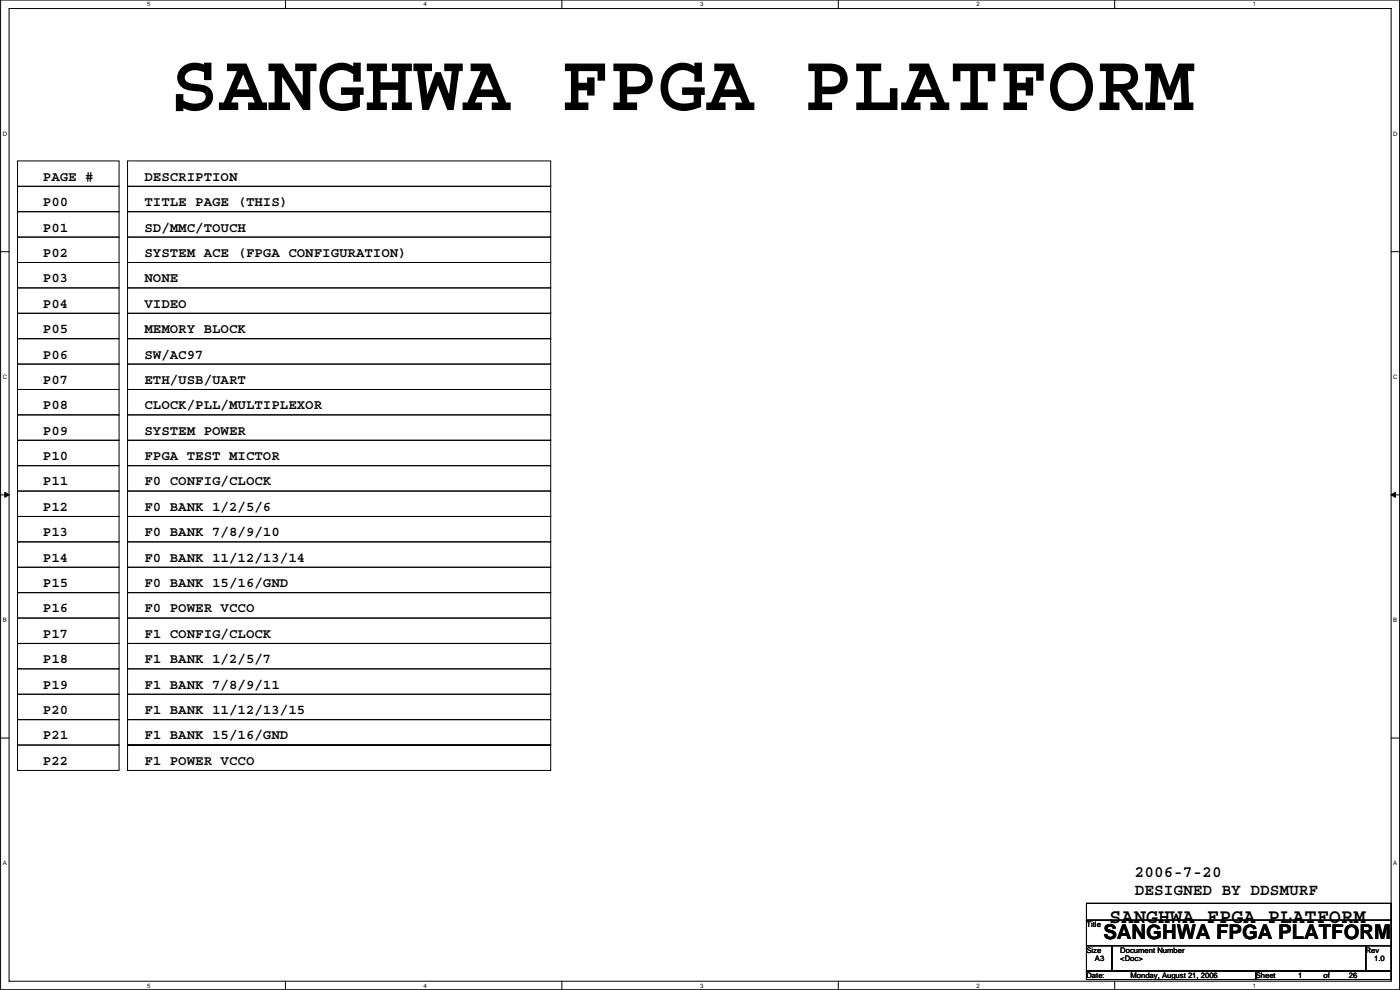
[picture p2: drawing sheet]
<svg xmlns="http://www.w3.org/2000/svg" width="420mm" height="297mm" viewBox="0 0 420 297" stroke-linecap="round" stroke-linejoin="round" font-family="sans-serif">
<defs><g id="words">
<text font-size="24.4" x="51" y="33">SANGHWA FPGA PLATFORM</text>
<g font-size="6.1">
<text x="331.1" y="281.6">SANGHWA FPGA PLATFORM</text>
<text x="332.9" y="276.9">SANGHWA FPGA PLATFORM</text>
</g>
<g font-size="4.8">
<text x="340.5" y="263.2">2006-7-20</text>
<text x="340.5" y="268.7">DESIGNED BY DDSMURF</text>
</g>
<g font-size="4.1">
<text x="12.9" y="54.2">PAGE #</text>
<text x="43.4" y="54.2">DESCRIPTION</text>
<text x="12.9" y="61.8">P00</text>
<text x="43.4" y="61.8">TITLE PAGE (THIS)</text>
<text x="12.9" y="69.5">P01</text>
<text x="43.4" y="69.5">SD/MMC/TOUCH</text>
<text x="12.9" y="77.1">P02</text>
<text x="43.4" y="77.1">SYSTEM ACE (FPGA CONFIGURATION)</text>
<text x="12.9" y="84.7">P03</text>
<text x="43.4" y="84.7">NONE</text>
<text x="12.9" y="92.3">P04</text>
<text x="43.4" y="92.3">VIDEO</text>
<text x="12.9" y="99.9">P05</text>
<text x="43.4" y="99.9">MEMORY BLOCK</text>
<text x="12.9" y="107.6">P06</text>
<text x="43.4" y="107.6">SW/AC97</text>
<text x="12.9" y="115.2">P07</text>
<text x="43.4" y="115.2">ETH/USB/UART</text>
<text x="12.9" y="122.8">P08</text>
<text x="43.4" y="122.8">CLOCK/PLL/MULTIPLEXOR</text>
<text x="12.9" y="130.4">P09</text>
<text x="43.4" y="130.4">SYSTEM POWER</text>
<text x="12.9" y="138">P10</text>
<text x="43.4" y="138">FPGA TEST MICTOR</text>
<text x="12.9" y="145.7">P11</text>
<text x="43.4" y="145.7">F0 CONFIG/CLOCK</text>
<text x="12.9" y="153.3">P12</text>
<text x="43.4" y="153.3">F0 BANK 1/2/5/6</text>
<text x="12.9" y="160.9">P13</text>
<text x="43.4" y="160.9">F0 BANK 7/8/9/10</text>
<text x="12.9" y="168.5">P14</text>
<text x="43.4" y="168.5">F0 BANK 11/12/13/14</text>
<text x="12.9" y="176.1">P15</text>
<text x="43.4" y="176.1">F0 BANK 15/16/GND</text>
<text x="12.9" y="183.8">P16</text>
<text x="43.4" y="183.8">F0 POWER VCCO</text>
<text x="12.9" y="191.4">P17</text>
<text x="43.4" y="191.4">F1 CONFIG/CLOCK</text>
<text x="12.9" y="199">P18</text>
<text x="43.4" y="199">F1 BANK 1/2/5/7</text>
<text x="12.9" y="206.6">P19</text>
<text x="43.4" y="206.6">F1 BANK 7/8/9/11</text>
<text x="12.9" y="214.2">P20</text>
<text x="43.4" y="214.2">F1 BANK 11/12/13/15</text>
<text x="12.9" y="221.9">P21</text>
<text x="43.4" y="221.9">F1 BANK 15/16/GND</text>
<text x="12.9" y="229.5">P22</text>
<text x="43.4" y="229.5">F1 POWER VCCO</text>
</g>
<g font-size="2.3">
<text x="326.1" y="278.2">Title</text>
<text x="326.1" y="285.8">Size</text>
<text x="336.2" y="285.8">Document Number</text>
<text x="409.9" y="285.8">Rev</text>
<text x="326.1" y="293.4">Date:</text>
<text x="328.6" y="288.3">A3</text>
<text x="336.2" y="288.3">&lt;Doc&gt;</text>
<text x="339.3" y="293.4">Monday, August 21, 2006</text>
<text x="376.9" y="293.4">Sheet</text>
<text x="389.6" y="293.4">1</text>
<text x="397.2" y="293.4">of</text>
<text x="404.8" y="293.4">26</text>
<text x="412.4" y="288.3">1.0</text>
</g>
<g font-size="1.8">
<text x="44.2" y="1.9">5</text>
<text x="127.1" y="1.9">4</text>
<text x="210.1" y="1.9">3</text>
<text x="293" y="1.9">2</text>
<text x="376" y="1.9">1</text>
<text x=".8" y="40.7">D</text>
<text x="418.1" y="40.7">D</text>
<text x=".8" y="113.6">C</text>
<text x="418.1" y="113.6">C</text>
<text x=".8" y="186.6">B</text>
<text x="418.1" y="186.6">B</text>
<text x=".8" y="259.5">A</text>
<text x="418.1" y="259.5">A</text>
<text x="44.2" y="296.3">5</text>
<text x="127.1" y="296.3">4</text>
<text x="210.1" y="296.3">3</text>
<text x="293" y="296.3">2</text>
<text x="376" y="296.3">1</text>
</g>
</g></defs>
<path d="M.2 0h419.8v296.9h-419.8zM2.7 2.6h414.8v291.8h-414.8z" fill="none" stroke="#000" stroke-width=".3"/>
<g fill="#fff">
<path d="M44.2 .3h1v2h-1z"/>
<path d="M44.2 294.7h1v2h-1z"/>
</g>
<path d="M85.7 0v2.6M85.7 294.4v2.5" fill="none" stroke="#000" stroke-width=".3"/>
<g fill="#fff">
<path d="M127.1 .3h1v2h-1z"/>
<path d="M127.1 294.7h1v2h-1z"/>
</g>
<path d="M168.6 0v2.6M168.6 294.4v2.5" fill="none" stroke="#000" stroke-width=".3"/>
<g fill="#fff">
<path d="M210.1 .3h1v2h-1z"/>
<path d="M210.1 294.7h1v2h-1z"/>
</g>
<path d="M251.6 0v2.6M251.6 294.4v2.5" fill="none" stroke="#000" stroke-width=".3"/>
<g fill="#fff">
<path d="M293 .3h1v2h-1z"/>
<path d="M293 294.7h1v2h-1z"/>
</g>
<path d="M334.5 0v2.6M334.5 294.4v2.5" fill="none" stroke="#000" stroke-width=".3"/>
<g fill="#fff">
<path d="M376 .3h1v2h-1z"/>
<path d="M376 294.7h1v2h-1z"/>
<path d="M.8 39h1.3v2.1h-1.3z"/>
<path d="M418.1 39h1.3v2.1h-1.3z"/>
<path d="M.8 112h1.3v2h-1.3z"/>
<path d="M418.1 112h1.3v2h-1.3z"/>
</g>
<path d="M.2 75.5h2.5M417.5 75.5h2.5" fill="none" stroke="#000" stroke-width=".3"/>
<g fill="#fff">
<path d="M.8 185h1.2v2h-1.2z"/>
<path d="M418.1 185h1.2v2h-1.2z"/>
</g>
<path d="M.2 148.5h2.5M417.5 148.5h2.5" fill="none" stroke="#000" stroke-width=".3"/>
<path d="M1.4 147.7l1.3 .8-1.3 .7zM417.5 148.5l1.3-.8v1.5z" fill="#000" stroke="#000" stroke-width=".3"/>
<g fill="#fff">
<path d="M.8 257.9h1.2v2h-1.2z"/>
<path d="M418.1 257.9h1.2v2h-1.2z"/>
</g>
<g fill="none" stroke="#000" stroke-width=".3">
<path d="M5.3 48.3h30.4v7.6h-30.4zM5.3 55.9h30.4v7.6h-30.4zM38.3 48.3h127v7.6h-127zM38.3 55.9h127v7.6h-127zM5.3 63.5h30.4v7.6h-30.4zM5.3 71.1h30.4v7.7h-30.4zM5.3 78.8h30.4v7.6h-30.4zM38.3 63.5h127v7.6h-127zM38.3 71.1h127v7.7h-127zM38.3 78.8h127v7.6h-127zM5.3 86.4h30.4v7.6h-30.4zM5.3 94h30.4v7.6h-30.4z"/>
<path d="M38.3 86.4h127v7.6h-127zM38.3 94h127v7.6h-127zM5.3 101.6h30.4v7.6h-30.4zM5.3 109.2h30.4v7.7h-30.4zM5.3 116.9h30.4v7.6h-30.4zM38.3 101.6h127v7.6h-127zM38.3 109.2h127v7.7h-127zM38.3 116.9h127v7.6h-127zM5.3 124.5h30.4v7.6h-30.4zM5.3 132.1h30.4v7.6h-30.4zM5.3 139.7h30.4v7.6h-30.4zM38.3 124.5h127v7.6h-127z"/>
<path d="M38.3 132.1h127v7.6h-127zM38.3 139.7h127v7.6h-127zM5.3 147.3h30.4v7.7h-30.4zM5.3 155h30.4v7.6h-30.4zM38.3 147.3h127v7.7h-127zM38.3 155h127v7.6h-127zM5.3 162.6h30.4v7.6h-30.4zM5.3 170.2h30.4v7.6h-30.4zM5.3 177.8h30.4v7.6h-30.4zM38.3 162.6h127v7.6h-127zM38.3 170.2h127v7.6h-127zM38.3 177.8h127v7.6h-127z"/>
<path d="M5.3 185.4h30.4v7.7h-30.4zM5.3 193.1h30.4v7.6h-30.4zM38.3 185.4h127v7.7h-127zM38.3 193.1h127v7.6h-127zM5.3 200.7h30.4v7.6h-30.4zM5.3 208.3h30.4v7.6h-30.4zM5.3 215.9h30.4v7.6h-30.4zM38.3 200.7h127v7.6h-127zM38.3 208.3h127v7.6h-127zM38.3 215.9h127v7.6h-127zM.2 221.4h2.5M5.3 223.5h30.4v7.7h-30.4z"/>
<path d="M38.3 223.5h127v7.7h-127zM417.5 221.4h2.5M326.1 271h91.4v5.1h-91.4zM326.1 276.1h91.4v7.6h-91.4zM326.1 291.4h50.8v2.5h-50.8zM326.1 283.7h7.6v7.7h-7.6zM333.7 283.7h76.2v7.7h-76.2zM376.9 291.4h40.6v2.5h-40.6zM409.9 283.7h7.6v7.7h-7.6z"/>
</g>
<use href="#words"/>
</svg>
